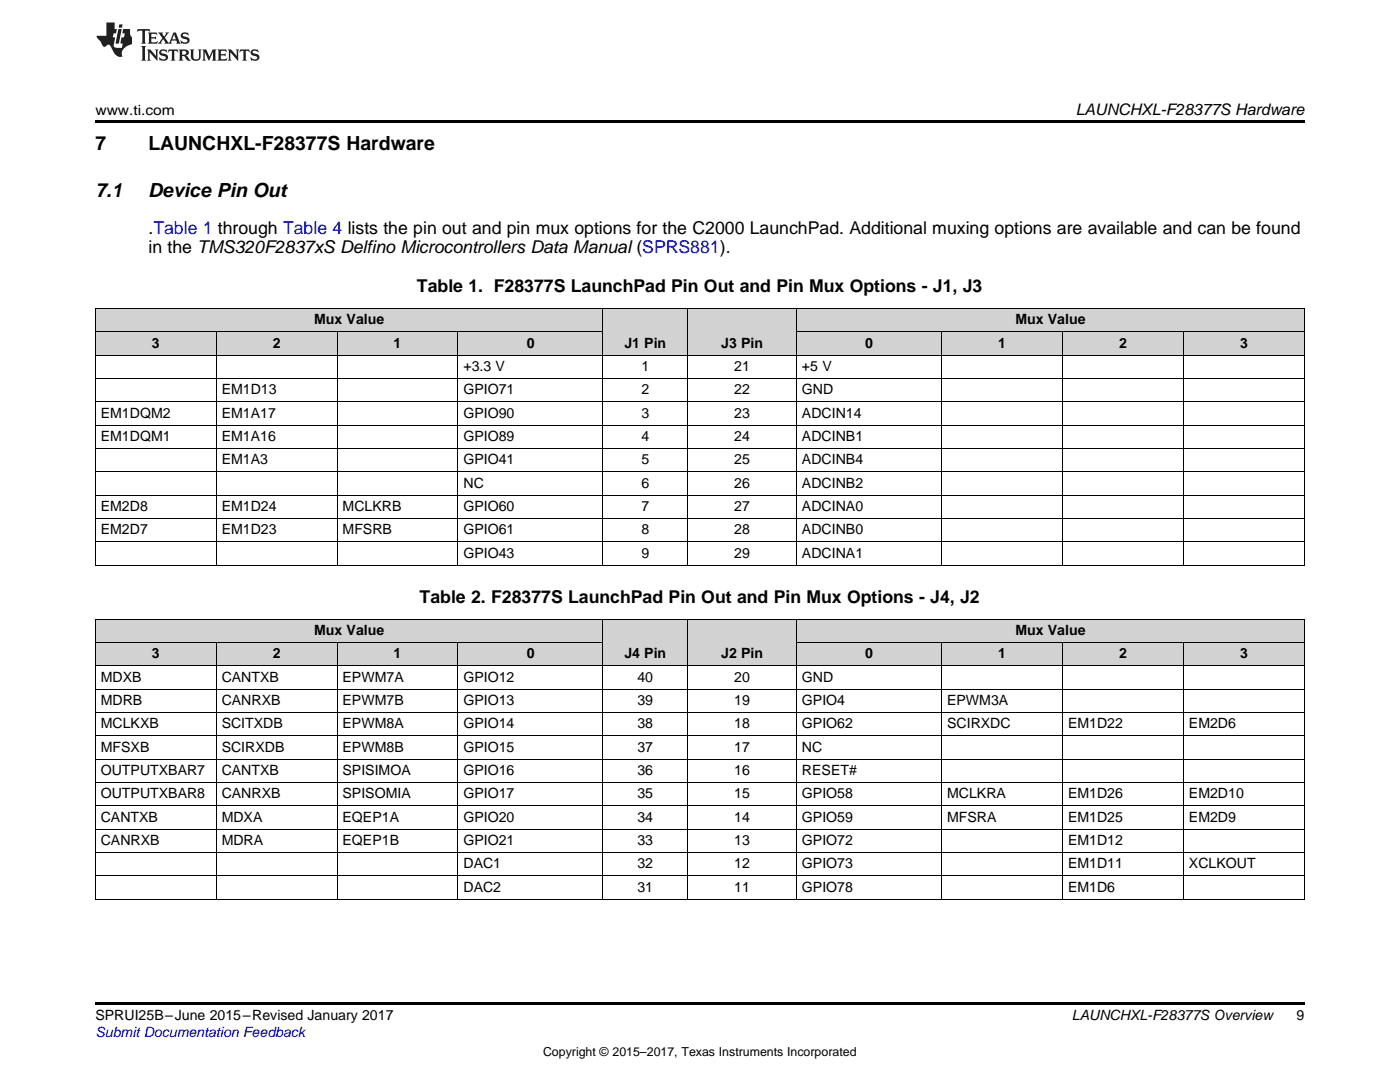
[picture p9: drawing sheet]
<svg xmlns="http://www.w3.org/2000/svg" width="279mm" height="216mm" viewBox="0 0 279 216" stroke-linecap="round" stroke-linejoin="round" font-family="sans-serif">
<defs><g id="words">
<g font-size="3.9">
<text x="19" y="30">7</text>
<text x="29.6" y="30">LAUNCHXL-F28377S Hardware</text>
<text x="19" y="39.4">7.1</text>
<text x="29.6" y="39.4">Device Pin Out</text>
</g>
<g font-size="3.5">
<text x="29.6" y="46.7">.Table 1 through Table 4 lists the pin out and pin mux options for the C2000 LaunchPad. Additional muxing options are available and can be found</text>
<text x="29.6" y="50.6">in the TMS320F2837xS Delfino Microcontrollers Data Manual (SPRS881).</text>
<text x="83.2" y="58.3">Table 1. F28377S LaunchPad Pin Out and Pin Mux Options - J1, J3</text>
<text x="83.7" y="120.3">Table 2. F28377S LaunchPad Pin Out and Pin Mux Options - J4, J2</text>
</g>
<text font-size="3.2" x="214.7" y="23">LAUNCHXL-F28377S Hardware</text>
<g font-size="2.8">
<text x="19" y="23">www.ti.com</text>
<text x="62.7" y="64.7">Mux Value</text>
<text x="202.6" y="64.7">Mux Value</text>
<text x="30.3" y="69.4">3</text>
<text x="54.4" y="69.4">2</text>
<text x="78.6" y="69.4">1</text>
<text x="105.1" y="69.4">0</text>
<text x="124.6" y="69.4">J1 Pin</text>
<text x="143.9" y="69.4">J3 Pin</text>
<text x="172.7" y="69.4">0</text>
<text x="199.2" y="69.4">1</text>
<text x="223.3" y="69.4">2</text>
<text x="247.5" y="69.4">3</text>
<text x="92.5" y="74">+3.3 V</text>
<text x="128" y="74">1</text>
<text x="146.5" y="74">21</text>
<text x="160.1" y="74">+5 V</text>
<text x="20.1" y="83.4">EM1DQM2</text>
<text x="44.2" y="78.7">EM1D13</text>
<text x="44.2" y="83.4">EM1A17</text>
<text x="92.5" y="78.7">GPIO71</text>
<text x="92.5" y="83.4">GPIO90</text>
<text x="128" y="78.7">2</text>
<text x="128" y="83.4">3</text>
<text x="146.5" y="78.7">22</text>
<text x="146.5" y="83.4">23</text>
<text x="160.1" y="78.7">GND</text>
<text x="160.1" y="83.4">ADCIN14</text>
<text x="20.1" y="88">EM1DQM1</text>
<text x="44.2" y="88">EM1A16</text>
<text x="92.5" y="88">GPIO89</text>
<text x="128" y="88">4</text>
<text x="146.5" y="88">24</text>
<text x="160.1" y="88">ADCINB1</text>
<text x="44.2" y="92.7">EM1A3</text>
<text x="92.5" y="92.7">GPIO41</text>
<text x="128" y="92.7">5</text>
<text x="146.5" y="92.7">25</text>
<text x="160.1" y="92.7">ADCINB4</text>
<text x="20.1" y="102">EM2D8</text>
<text x="44.2" y="102">EM1D24</text>
<text x="68.4" y="102">MCLKRB</text>
<text x="92.5" y="97.3">NC</text>
<text x="92.5" y="102">GPIO60</text>
<text x="128" y="97.3">6</text>
<text x="128" y="102">7</text>
<text x="146.5" y="97.3">26</text>
<text x="146.5" y="102">27</text>
<text x="160.1" y="97.3">ADCINB2</text>
<text x="160.1" y="102">ADCINA0</text>
<text x="20.1" y="106.6">EM2D7</text>
<text x="44.2" y="106.6">EM1D23</text>
<text x="68.4" y="106.6">MFSRB</text>
<text x="92.5" y="106.6">GPIO61</text>
<text x="128" y="106.6">8</text>
<text x="146.5" y="106.6">28</text>
<text x="160.1" y="106.6">ADCINB0</text>
<text x="92.5" y="111.3">GPIO43</text>
<text x="128" y="111.3">9</text>
<text x="146.5" y="111.3">29</text>
<text x="160.1" y="111.3">ADCINA1</text>
<text x="30.3" y="131.3">3</text>
<text x="54.4" y="131.3">2</text>
<text x="62.7" y="126.7">Mux Value</text>
<text x="78.6" y="131.3">1</text>
<text x="105.1" y="131.3">0</text>
<text x="124.6" y="131.3">J4 Pin</text>
<text x="143.9" y="131.3">J2 Pin</text>
<text x="172.7" y="131.3">0</text>
<text x="199.2" y="131.3">1</text>
<text x="202.6" y="126.7">Mux Value</text>
<text x="223.3" y="131.3">2</text>
<text x="247.5" y="131.3">3</text>
<text x="20.1" y="136">MDXB</text>
<text x="44.2" y="136">CANTXB</text>
<text x="68.4" y="136">EPWM7A</text>
<text x="92.5" y="136">GPIO12</text>
<text x="127.2" y="136">40</text>
<text x="146.5" y="136">20</text>
<text x="160.1" y="136">GND</text>
<text x="20.1" y="140.7">MDRB</text>
<text x="44.2" y="140.7">CANRXB</text>
<text x="68.4" y="140.7">EPWM7B</text>
<text x="92.5" y="140.7">GPIO13</text>
<text x="127.2" y="140.7">39</text>
<text x="146.5" y="140.7">19</text>
<text x="160.1" y="140.7">GPIO4</text>
<text x="189" y="140.7">EPWM3A</text>
<text x="20.1" y="145.3">MCLKXB</text>
<text x="20.1" y="150">MFSXB</text>
<text x="44.2" y="145.3">SCITXDB</text>
<text x="44.2" y="150">SCIRXDB</text>
<text x="68.4" y="145.3">EPWM8A</text>
<text x="68.4" y="150">EPWM8B</text>
<text x="92.5" y="145.3">GPIO14</text>
<text x="92.5" y="150">GPIO15</text>
<text x="127.2" y="145.3">38</text>
<text x="127.2" y="150">37</text>
<text x="146.5" y="145.3">18</text>
<text x="146.5" y="150">17</text>
<text x="160.1" y="145.3">GPIO62</text>
<text x="160.1" y="150">NC</text>
<text x="189" y="145.3">SCIRXDC</text>
<text x="213.1" y="145.3">EM1D22</text>
<text x="237.3" y="145.3">EM2D6</text>
<text x="20.1" y="154.6">OUTPUTXBAR7</text>
<text x="44.2" y="154.6">CANTXB</text>
<text x="68.4" y="154.6">SPISIMOA</text>
<text x="92.5" y="154.6">GPIO16</text>
<text x="127.2" y="154.6">36</text>
<text x="146.5" y="154.6">16</text>
<text x="160.1" y="154.6">RESET#</text>
<text x="20.1" y="159.3">OUTPUTXBAR8</text>
<text x="44.2" y="159.3">CANRXB</text>
<text x="68.4" y="159.3">SPISOMIA</text>
<text x="92.5" y="159.3">GPIO17</text>
<text x="127.2" y="159.3">35</text>
<text x="146.5" y="159.3">15</text>
<text x="160.1" y="159.3">GPIO58</text>
<text x="189" y="159.3">MCLKRA</text>
<text x="213.1" y="159.3">EM1D26</text>
<text x="237.3" y="159.3">EM2D10</text>
<text x="20.1" y="163.9">CANTXB</text>
<text x="44.2" y="163.9">MDXA</text>
<text x="68.4" y="163.9">EQEP1A</text>
<text x="92.5" y="163.9">GPIO20</text>
<text x="127.2" y="163.9">34</text>
<text x="146.5" y="163.9">14</text>
<text x="160.1" y="163.9">GPIO59</text>
<text x="189" y="163.9">MFSRA</text>
<text x="213.1" y="163.9">EM1D25</text>
<text x="237.3" y="163.9">EM2D9</text>
<text x="20.1" y="168.6">CANRXB</text>
<text x="44.2" y="168.6">MDRA</text>
<text x="68.4" y="168.6">EQEP1B</text>
<text x="92.5" y="168.6">GPIO21</text>
<text x="92.5" y="173.2">DAC1</text>
<text x="127.2" y="168.6">33</text>
<text x="127.2" y="173.2">32</text>
<text x="146.5" y="168.6">13</text>
<text x="146.5" y="173.2">12</text>
<text x="160.1" y="168.6">GPIO72</text>
<text x="160.1" y="173.2">GPIO73</text>
<text x="213.1" y="168.6">EM1D12</text>
<text x="213.1" y="173.2">EM1D11</text>
<text x="237.3" y="173.2">XCLKOUT</text>
<text x="92.5" y="177.9">DAC2</text>
<text x="127.2" y="177.9">31</text>
<text x="146.5" y="177.9">11</text>
<text x="160.1" y="177.9">GPIO78</text>
<text x="213.1" y="177.9">EM1D6</text>
<text x="19" y="203.6">SPRUI25B–June 2015–Revised January 2017</text>
<text x="213.9" y="203.6">LAUNCHXL-F28377S Overview</text>
<text x="258.8" y="203.5">9</text>
</g>
<text font-size="2.8" fill="#00f" x="19" y="206.9">Submit Documentation Feedback</text>
<text font-size="2.5" x="108.4" y="210.7">Copyright © 2015–2017, Texas Instruments Incorporated</text>
</g></defs>
<g fill="#d2d2d2">
<path d="M120.4 123.6h16.9v9.3h-16.9z"/>
<path d="M137.3 123.6h21.7v9.3h-21.7z"/>
<path d="M19 128.2h24.2v4.7h-24.2z"/>
<path d="M43.2 128.2h24.1v4.7h-24.1z"/>
<path d="M67.3 128.2h24.1v4.7h-24.1z"/>
<path d="M91.4 128.2h29v4.7h-29z"/>
<path d="M159 128.2h29v4.7h-29z"/>
<path d="M188 128.2h24.1v4.7h-24.1z"/>
<path d="M212.1 128.2h24.1v4.7h-24.1z"/>
<path d="M236.2 128.2h24.1v4.7h-24.1z"/>
<path d="M19 123.6h24.2v4.6h-24.2z"/>
<path d="M43.2 123.6h24.1v4.6h-24.1z"/>
<path d="M67.3 123.6h24.1v4.6h-24.1z"/>
<path d="M91.4 123.6h29v4.6h-29z"/>
<path d="M159 123.6h29v4.6h-29z"/>
<path d="M188 123.6h24.1v4.6h-24.1z"/>
<path d="M212.1 123.6h24.1v4.6h-24.1z"/>
<path d="M236.2 123.6h24.1v4.6h-24.1z"/>
<path d="M120.4 61.6h16.9v9.3h-16.9z"/>
<path d="M137.3 61.6h21.7v9.3h-21.7z"/>
<path d="M19 66.3h24.2v4.6h-24.2z"/>
<path d="M43.2 66.3h24.1v4.6h-24.1z"/>
<path d="M67.3 66.3h24.1v4.6h-24.1z"/>
<path d="M91.4 66.3h29v4.6h-29z"/>
<path d="M159 66.3h29v4.6h-29z"/>
<path d="M188 66.3h24.1v4.6h-24.1z"/>
<path d="M212.1 66.3h24.1v4.6h-24.1z"/>
<path d="M236.2 66.3h24.1v4.6h-24.1z"/>
<path d="M19 61.6h24.2v4.7h-24.2z"/>
<path d="M43.2 61.6h24.1v4.7h-24.1z"/>
<path d="M67.3 61.6h24.1v4.7h-24.1z"/>
<path d="M91.4 61.6h29v4.7h-29z"/>
<path d="M159 61.6h29v4.7h-29z"/>
<path d="M188 61.6h24.1v4.7h-24.1z"/>
<path d="M212.1 61.6h24.1v4.7h-24.1z"/>
<path d="M236.2 61.6h24.1v4.7h-24.1z"/>
</g>
<path d="M19 24h241.3v.6h-241.3zM19 200h241.3v.6h-241.3z" fill="#000"/>
<g fill="none" stroke="#000" stroke-width=".2">
<path d="M19 75.5h241.3M19 70.9h241.3M19 66.2h101.4M19 61.6h241.3M19.1 61.6v51.3M43.1 66.3v46.6M67.3 66.3v46.6M91.4 66.3v46.6M120.3 61.6v51.3M137.2 61.6v51.3M158.9 61.6v51.3M159 66.2h101.3"/>
<path d="M187.9 66.3v46.6M212 66.3v46.6M236.2 66.3v46.6M260.3 61.6v51.3M19 98.8h241.3M19 94.2h241.3M19 89.5h241.3M19 84.9h241.3M19 80.2h241.3M19 112.8h241.3M19 108.1h241.3M19 103.5h241.3"/>
<path d="M19 137.5h241.3M19 132.8h241.3M19 128.2h101.4M19 123.5h241.3M19.1 123.6v55.9M43.1 128.2v51.3M67.3 128.2v51.3M91.4 128.2v51.3M120.3 123.6v55.9M137.2 123.6v55.9M158.9 123.6v55.9M159 128.2h101.3"/>
<path d="M187.9 128.2v51.3M212 128.2v51.3M236.2 128.2v51.3M260.3 123.6v55.9M19 156.1h241.3M19 151.5h241.3M19 146.8h241.3M19 142.2h241.3M19 179.4h241.3M19 174.7h241.3M19 170.1h241.3M19 165.4h241.3"/>
<path d="M19 160.8h241.3"/>
</g>
<g fill="#231f20">
<path d="M27.5 5.8l-.1 .6 .4-.3h.6v.2v2.1l-.2 .3h1l-.3-.3v-2.1l.1-.2h.5l.5 .3-.2-.6zM29.5 6.5l.2 .4v1.5l-.2 .3h1.8l.2-.5a1.04 1.04 0 0 1-1.3 .1v-.6h.6l.3 .2v-.7l-.3 .2h-.6v-.6h.8l.4 .2-.2-.5zM31.5 6.5l.9 1.1-.9 1.1h.8l-.2-.2 .5-.7 .4 .7-.2 .2h1.5l-.1-.2 .1-.4h.9l.1 .4-.2 .2h1l-.3-.3-.7-1.9h-.5l-.9 2.1-.8-1.1 .9-1h-.8l.1 .3-.3 .5-.4-.6 .2-.2zM34.7 6.9l.4 .9h-.7zM36.3 6.6a.63 .63 0 0 0-.2 .7 .63 .63 0 0 0 .6 .4l.6 .2 .1 .2a.75 .75 0 0 1-.7 .4 .75 .75 0 0 1-.6-.5l.1 .7 .1-.1a1.11 1.11 0 0 0 1.5-.5 1.13 1.13 0 0 0-1.2-.9l-.1-.3a1.04 1.04 0 0 1 1.2 .2l-.2-.6-.1 .1-.5-.1zM28.2 9.2l.2 .3v2.2l-.2 .4h1l-.3-.4v-2.2l.3-.3zM29.3 9.9l.3 .3v1.5l-.3 .4h.8l-.2-.4v-1.3l1.5 1.7v-1.9l.2-.3h-.7l.2 .3v.9l-1.1-1.2zM32 10a.62 .62 0 0 0-.2 .7 .62 .62 0 0 0 .6 .4l.6 .2 .1 .2a.76 .76 0 0 1-.7 .4 .76 .76 0 0 1-.6-.5l.1 .7 .1-.1a1.11 1.11 0 0 0 1.5-.6 1.13 1.13 0 0 0-1.2-.8l-.1-.3a1.04 1.04 0 0 1 1.2 .1l-.2-.5-.1 .1-.5-.2zM33.7 9.9l-.2 .6a.61 .61 0 0 1 .8-.3v1.5l-.2 .4h.9l-.2-.4v-1.5a.63 .63 0 0 1 .8 .3l-.2-.6zM35.6 9.9l.3 .3v1.5l-.3 .4h1l-.2-.2v-.7l.5 .2a.76 .76 0 0 0 1.2 .6l-1-.9a.58 .58 0 0 0 .6-.6 .58 .58 0 0 0-.5-.6zM36.4 10.2l.1-.1a.45 .45 0 0 1 .5 .1 .45 .45 0 0 1 .1 .5l-.7 .2zM37.9 9.9l.2 .2a2.17 2.17 0 0 0 .3 1.9 .99 .99 0 0 0 1.6-.7v-1.1l.2-.3h-.7l.2 .2a1.92 1.92 0 0 1-.2 1.7 .6 .6 0 0 1-.9-.5v-1.1l.2-.3zM40.4 9.9l.2 .3v1.5l-.2 .4h.7l-.2-.4v-1.4l.8 1.8 .8-1.8v1.4l-.2 .4h.9l-.2-.4v-1.5l.2-.3h-.8l-.6 1.4-.6-1.4zM43.4 9.9l.2 .3v1.5l-.2 .4h1.8l.2-.6a1.04 1.04 0 0 1-1.3 .2v-.6h.5l.4 .1v-.6l-.4 .2h-.5v-.6h.8l.3 .2-.1-.5zM45.5 9.9l.2 .3v1.5l-.2 .4h.7l-.2-.4v-1.3l1.5 1.7v-1.9l.2-.3h-.7l.2 .3v.9l-1.1-1.2zM47.9 9.9l-.1 .6a.61 .61 0 0 1 .8-.3v1.5l-.3 .4h1l-.3-.4 .1-1.5a.63 .63 0 0 1 .7 .3l-.1-.6zM50.2 10a.62 .62 0 0 0-.2 .7 .62 .62 0 0 0 .6 .4l.6 .2 .2 .2a.76 .76 0 0 1-.8 .4 .76 .76 0 0 1-.6-.5l.1 .7 .2-.1a1.11 1.11 0 0 0 1.5-.6 1.13 1.13 0 0 0-1.3-.8l-.1-.3a1.04 1.04 0 0 1 1.2 .1l-.1-.5-.2 .1-.5-.2z"/>
<path d="M21.2 4.5v2.6h-1.9l.1 .4 .7 .9a.91 .91 0 0 0 1 .9 .56 .56 0 0 1 .5-.4 .56 .56 0 0 1 .5 .3l.4 .8a1.53 1.53 0 0 0 1.9 1.3 1.54 1.54 0 0 1 1-2.1l.9-.4v-1.4a1.52 1.52 0 0 1-.3-1.6h-1.4l-.2 .9h.5l-.2 .8h-.4l-.2 .9v.2l.4 .1-.2 .9a1.93 1.93 0 0 1-1.6-.3l.3-1.8h-.5l.2-.8h.4l.2-.9h-.4v-1.3zM23.6 5.8l-.6 2.9h.7l.6-2.9zM23.8 4.9l-.1 .6h.6l.2-.6z"/>
</g>
<use href="#words"/>
</svg>
